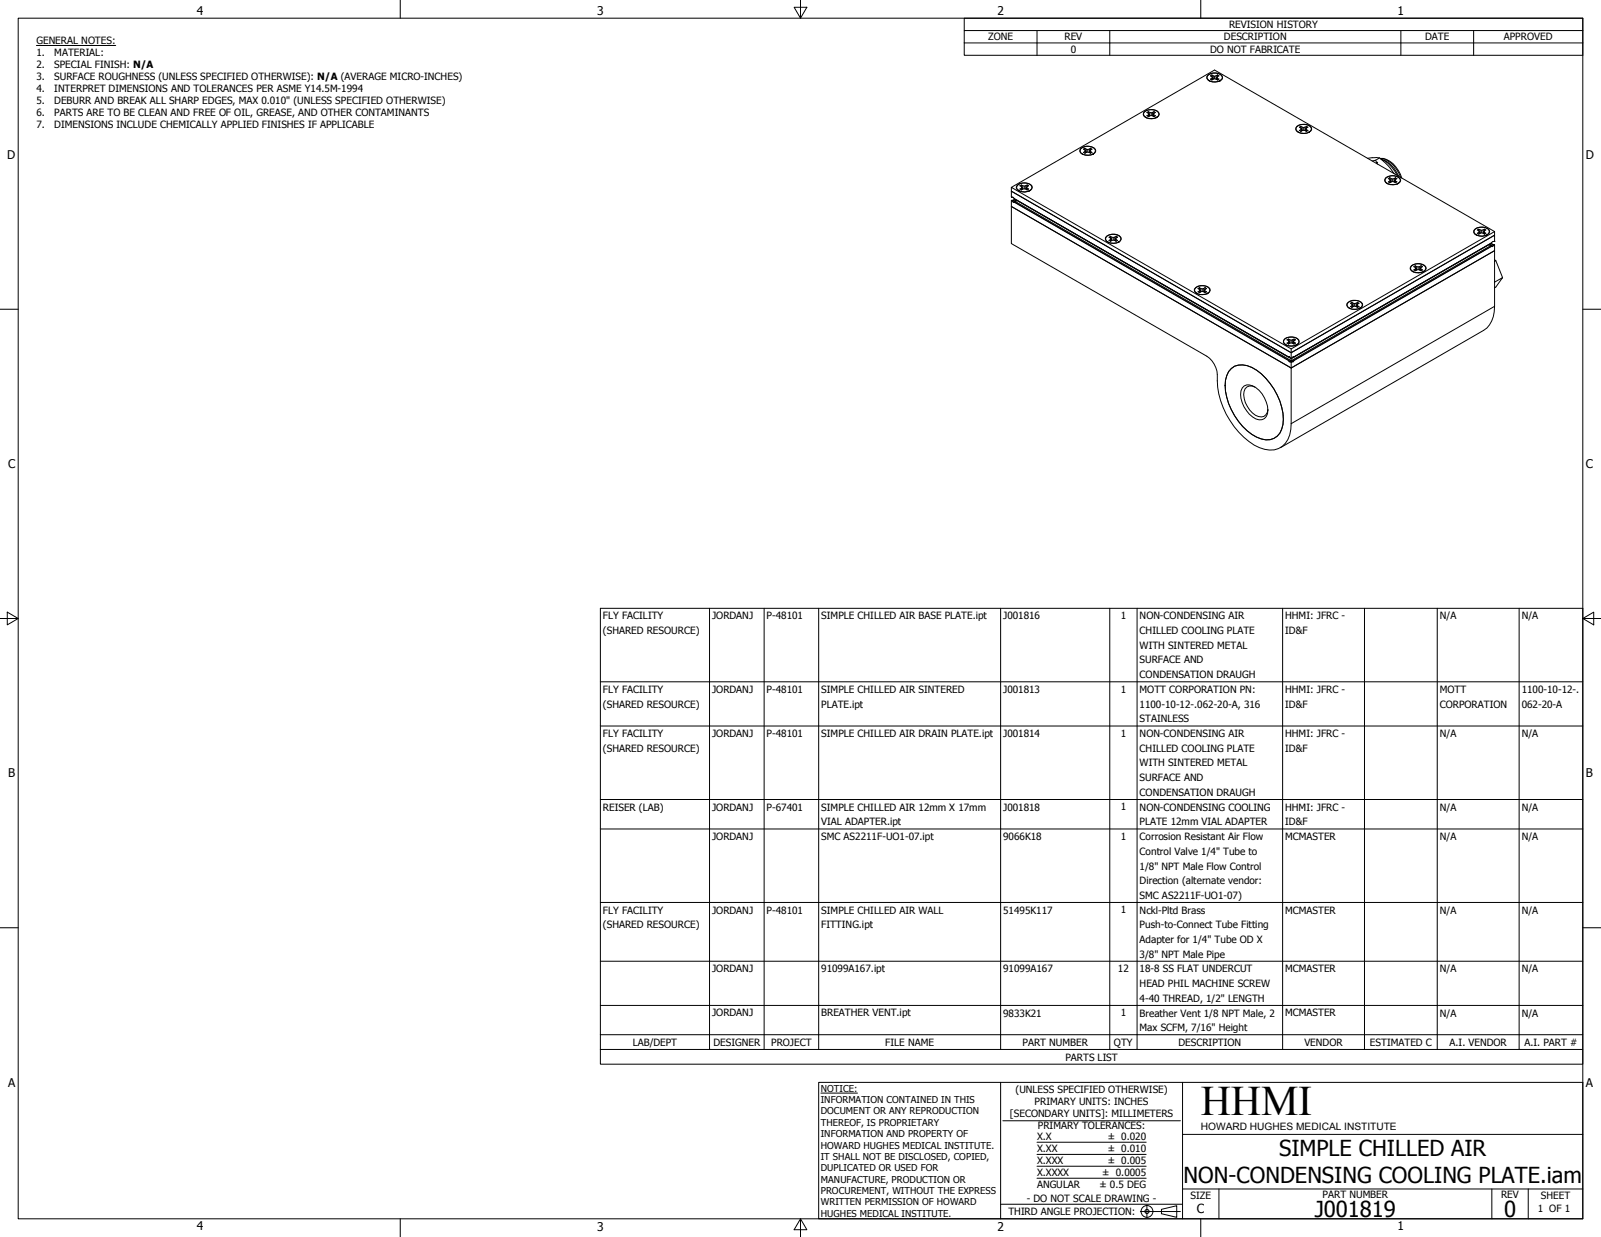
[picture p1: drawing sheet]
<svg xmlns="http://www.w3.org/2000/svg" width="559mm" height="432mm" viewBox="0 0 559 432" stroke-linecap="round" stroke-linejoin="round" font-family="sans-serif">
<defs><g id="words">
<text font-size="14.7" x="419.1" y="389.2">HHMI</text>
<g font-size="7.7">
<text x="446.5" y="403.7">SIMPLE CHILLED AIR</text>
<text x="413.1" y="412.9">NON-CONDENSING COOLING PLATE.iam</text>
<text x="458.9" y="424.8">J001819</text>
<text x="525" y="424.7">0</text>
</g>
<text font-size="4.4" x="417.8" y="423.5">C</text>
<g font-size="4.2">
<text x="68.7" y="5.3">4</text>
<text x="208.4" y="5.3">3</text>
<text x="348.1" y="5.3">2</text>
<text x="487.8" y="5.3">1</text>
<text x="2.5" y="55.5">D</text>
<text x="553.5" y="55.5">D</text>
<text x="2.8" y="163.4">C</text>
<text x="553.5" y="163.4">C</text>
<text x="2.9" y="271.4">B</text>
<text x="553.5" y="271.4">B</text>
<text x="2.8" y="379.3">A</text>
<text x="553.5" y="379.3">A</text>
<text x="68.7" y="429.5">4</text>
<text x="208.4" y="429.6">3</text>
<text x="348.1" y="429.6">2</text>
<text x="487.8" y="429.5">1</text>
</g>
<text font-size="3.6" x="419.1" y="394.3">HOWARD HUGHES MEDICAL INSTITUTE</text>
<g font-size="3.5">
<text x="429" y="9.8">REVISION HISTORY</text>
<text x="12.7" y="15.3">GENERAL NOTES:</text>
<text x="344.9" y="14.1">ZONE</text>
<text x="371.5" y="14.1">REV</text>
<text x="427.2" y="14.1">DESCRIPTION</text>
<text x="497.4" y="14.1">DATE</text>
<text x="524.9" y="14.1">APPROVED</text>
<text x="12.7" y="19.5">1.</text>
<text x="12.7" y="23.7">2.</text>
<text x="18.9" y="19.5">MATERIAL:</text>
<text x="18.9" y="23.7">SPECIAL FINISH: N/A</text>
<text x="373.7" y="18.4">0</text>
<text x="422.4" y="18.4">DO NOT FABRICATE</text>
<text x="12.7" y="27.8">3.</text>
<text x="18.9" y="27.8">SURFACE ROUGHNESS (UNLESS SPECIFIED OTHERWISE): N/A (AVERAGE MICRO-INCHES)</text>
<text x="12.7" y="32">4.</text>
<text x="18.9" y="32">INTERPRET DIMENSIONS AND TOLERANCES PER ASME Y14.5M-1994</text>
<text x="12.7" y="36.2">5.</text>
<text x="12.7" y="40.4">6.</text>
<text x="18.9" y="36.2">DEBURR AND BREAK ALL SHARP EDGES, MAX 0.010&quot; (UNLESS SPECIFIED OTHERWISE)</text>
<text x="18.9" y="40.4">PARTS ARE TO BE CLEAN AND FREE OF OIL, GREASE, AND OTHER CONTAMINANTS</text>
<text x="12.7" y="44.6">7.</text>
<text x="18.9" y="44.6">DIMENSIONS INCLUDE CHEMICALLY APPLIED FINISHES IF APPLICABLE</text>
<text x="210.4" y="216.2">FLY FACILITY</text>
<text x="210.4" y="221.4">(SHARED RESOURCE)</text>
<text x="248.5" y="216.2">JORDANJ</text>
<text x="267.6" y="216.2">P-48101</text>
<text x="286.6" y="216.2">SIMPLE CHILLED AIR BASE PLATE.ipt</text>
<text x="350.1" y="216.2">J001816</text>
<text x="391.2" y="216.2">1</text>
<text x="397.8" y="216.2">NON-CONDENSING AIR</text>
<text x="397.8" y="221.4">CHILLED COOLING PLATE</text>
<text x="448.6" y="216.2">HHMI: JFRC -</text>
<text x="448.6" y="221.4">ID&amp;F</text>
<text x="502.5" y="216.2">N/A</text>
<text x="531.1" y="216.2">N/A</text>
<text x="397.8" y="226.5">WITH SINTERED METAL</text>
<text x="397.8" y="231.6">SURFACE AND</text>
<text x="397.8" y="236.7">CONDENSATION DRAUGH</text>
<text x="210.4" y="241.9">FLY FACILITY</text>
<text x="248.5" y="241.9">JORDANJ</text>
<text x="267.6" y="241.9">P-48101</text>
<text x="286.6" y="241.9">SIMPLE CHILLED AIR SINTERED</text>
<text x="350.1" y="241.9">J001813</text>
<text x="391.2" y="241.9">1</text>
<text x="397.8" y="241.9">MOTT CORPORATION PN:</text>
<text x="448.6" y="241.9">HHMI: JFRC -</text>
<text x="502.5" y="241.9">MOTT</text>
<text x="531.1" y="241.9">1100-10-12-.</text>
<text x="210.4" y="247">(SHARED RESOURCE)</text>
<text x="286.6" y="247">PLATE.ipt</text>
<text x="397.8" y="247">1100-10-12-.062-20-A, 316</text>
<text x="448.6" y="247">ID&amp;F</text>
<text x="502.5" y="247">CORPORATION</text>
<text x="531.1" y="247">062-20-A</text>
<text x="210.4" y="257.3">FLY FACILITY</text>
<text x="248.5" y="257.3">JORDANJ</text>
<text x="267.6" y="257.3">P-48101</text>
<text x="286.6" y="257.3">SIMPLE CHILLED AIR DRAIN PLATE.ipt</text>
<text x="350.1" y="257.3">J001814</text>
<text x="391.2" y="257.2">1</text>
<text x="397.8" y="252.2">STAINLESS</text>
<text x="397.8" y="257.3">NON-CONDENSING AIR</text>
<text x="448.6" y="257.3">HHMI: JFRC -</text>
<text x="502.5" y="257.3">N/A</text>
<text x="531.1" y="257.3">N/A</text>
<text x="210.4" y="262.4">(SHARED RESOURCE)</text>
<text x="397.8" y="262.4">CHILLED COOLING PLATE</text>
<text x="448.6" y="262.4">ID&amp;F</text>
<text x="397.8" y="267.5">WITH SINTERED METAL</text>
<text x="397.8" y="272.7">SURFACE AND</text>
<text x="397.8" y="277.8">CONDENSATION DRAUGH</text>
<text x="210.4" y="283">REISER (LAB)</text>
<text x="248.5" y="283">JORDANJ</text>
<text x="267.6" y="283">P-67401</text>
<text x="286.6" y="283">SIMPLE CHILLED AIR 12mm X 17mm</text>
<text x="350.1" y="283">J001818</text>
<text x="391.2" y="282.9">1</text>
<text x="397.8" y="283">NON-CONDENSING COOLING</text>
<text x="448.6" y="283">HHMI: JFRC -</text>
<text x="502.5" y="283">N/A</text>
<text x="531.1" y="283">N/A</text>
<text x="248.5" y="293.2">JORDANJ</text>
<text x="286.6" y="288.1">VIAL ADAPTER.ipt</text>
<text x="286.6" y="293.2">SMC AS2211F-UO1-07.ipt</text>
<text x="350.1" y="293.2">9066K18</text>
<text x="391.2" y="293.2">1</text>
<text x="397.8" y="288.1">PLATE 12mm VIAL ADAPTER</text>
<text x="397.8" y="293.2">Corrosion Resistant Air Flow</text>
<text x="448.6" y="288.1">ID&amp;F</text>
<text x="448.6" y="293.2">MCMASTER</text>
<text x="502.5" y="293.2">N/A</text>
<text x="531.1" y="293.2">N/A</text>
<text x="397.8" y="298.4">Control Valve 1/4&quot; Tube to</text>
<text x="397.8" y="303.5">1/8&quot; NPT Male Flow Control</text>
<text x="397.8" y="308.6">Direction (alternate vendor:</text>
<text x="397.8" y="313.8">SMC AS2211F-UO1-07)</text>
<text x="210.4" y="318.9">FLY FACILITY</text>
<text x="210.4" y="324">(SHARED RESOURCE)</text>
<text x="248.5" y="318.9">JORDANJ</text>
<text x="267.6" y="318.9">P-48101</text>
<text x="286.6" y="318.9">SIMPLE CHILLED AIR WALL</text>
<text x="286.6" y="324">FITTING.ipt</text>
<text x="350.1" y="318.9">51495K117</text>
<text x="391.2" y="318.8">1</text>
<text x="397.8" y="318.9">Nckl-Pltd Brass</text>
<text x="448.6" y="318.9">MCMASTER</text>
<text x="502.5" y="318.9">N/A</text>
<text x="531.1" y="318.9">N/A</text>
<text x="397.8" y="324">Push-to-Connect Tube Fitting</text>
<text x="397.8" y="329.2">Adapter for 1/4&quot; Tube OD X</text>
<text x="397.8" y="334.3">3/8&quot; NPT Male Pipe</text>
<text x="248.5" y="339.4">JORDANJ</text>
<text x="286.6" y="339.4">91099A167.ipt</text>
<text x="350.1" y="339.4">91099A167</text>
<text x="390.2" y="339.4">12</text>
<text x="397.8" y="339.4">18-8 SS FLAT UNDERCUT</text>
<text x="448.6" y="339.4">MCMASTER</text>
<text x="502.5" y="339.4">N/A</text>
<text x="531.1" y="339.4">N/A</text>
<text x="397.8" y="344.6">HEAD PHIL MACHINE SCREW</text>
<text x="397.8" y="349.7">4-40 THREAD, 1/2&quot; LENGTH</text>
<text x="248.5" y="354.8">JORDANJ</text>
<text x="286.6" y="354.8">BREATHER VENT.ipt</text>
<text x="350.1" y="354.8">9833K21</text>
<text x="391.2" y="354.8">1</text>
<text x="397.8" y="354.8">Breather Vent 1/8 NPT Male, 2</text>
<text x="397.8" y="360">Max SCFM, 7/16&quot; Height</text>
<text x="448.6" y="354.8">MCMASTER</text>
<text x="502.5" y="354.8">N/A</text>
<text x="531.1" y="354.8">N/A</text>
<text x="220.9" y="365.1">LAB/DEPT</text>
<text x="249" y="365.1">DESIGNER</text>
<text x="269.2" y="365.1">PROJECT</text>
<text x="309" y="365.1">FILE NAME</text>
<text x="356.9" y="365.1">PART NUMBER</text>
<text x="388.8" y="365.1">QTY</text>
<text x="411.3" y="365.1">DESCRIPTION</text>
<text x="455.3" y="365.1">VENDOR</text>
<text x="478.2" y="365.1">ESTIMATED C</text>
<text x="506" y="365.1">A.I. VENDOR</text>
<text x="532.1" y="365.1">A.I. PART #</text>
<text x="371.9" y="370.2">PARTS LIST</text>
<text x="354.5" y="381.6">(UNLESS SPECIFIED OTHERWISE)</text>
<text x="352.5" y="390">[SECONDARY UNITS]: MILLIMETERS</text>
<text x="361.1" y="385.8">PRIMARY UNITS: INCHES</text>
<text x="362.3" y="394.1">PRIMARY TOLERANCES:</text>
<text x="361.9" y="397.9">X.X</text>
<text x="386.7" y="398">± 0.020</text>
<text x="361.9" y="402.1">X.XX</text>
<text x="361.9" y="406.3">X.XXX</text>
<text x="386.7" y="402.1">± 0.010</text>
<text x="386.7" y="406.3">± 0.005</text>
<text x="361.9" y="410.5">X.XXXX</text>
<text x="384.7" y="410.5">± 0.0005</text>
<text x="358.4" y="419.7">- DO NOT SCALE DRAWING -</text>
<text x="361.9" y="414.6">ANGULAR</text>
<text x="383.8" y="414.7">± 0.5 DEG</text>
<text x="415.5" y="418.4">SIZE</text>
<text x="461.6" y="418.3">PART NUMBER</text>
<text x="523.9" y="418.3">REV</text>
<text x="537.8" y="418.4">SHEET</text>
<text x="352" y="424.2">THIRD ANGLE PROJECTION:</text>
<text x="536.7" y="423.2">1 OF 1</text>
</g>
<g font-size="3.3">
<text x="286.5" y="381.1">NOTICE:</text>
<text x="286.5" y="385">INFORMATION CONTAINED IN THIS</text>
<text x="286.5" y="389">DOCUMENT OR ANY REPRODUCTION</text>
<text x="286.5" y="392.9">THEREOF, IS PROPRIETARY</text>
<text x="286.5" y="396.9">INFORMATION AND PROPERTY OF</text>
<text x="286.5" y="400.9">HOWARD HUGHES MEDICAL INSTITUTE.</text>
<text x="286.5" y="404.9">IT SHALL NOT BE DISCLOSED, COPIED,</text>
<text x="286.5" y="408.9">DUPLICATED OR USED FOR</text>
<text x="286.5" y="412.8">MANUFACTURE, PRODUCTION OR</text>
<text x="286.5" y="416.8">PROCUREMENT, WITHOUT THE EXPRESS</text>
<text x="286.5" y="420.8">WRITTEN PERMISSION OF HOWARD</text>
<text x="286.5" y="424.8">HUGHES MEDICAL INSTITUTE.</text>
</g>
</g></defs>
<!-- layer: Visible (ANSI) -->
<g fill="none" stroke="#000" stroke-width=".35">
<path d="M399.5 38.9a3.8 3.8 0 0 1 4.9 .4l.2 .6a3.4 3.4 0 0 1-5.6 .2zM421.6 26.2a3.8 3.8 0 0 1 5 .3l.1 .6a2.29 2.29 0 0 1-2.6 1.5 2.63 2.63 0 0 1-2.9-1.3zM377.4 51.7a4 4 0 0 1 4.9 .4 1.56 1.56 0 0 1-1.5 2 3.5 3.5 0 0 1-3.9-1.3zM452.7 44.1a3.8 3.8 0 0 1 4.9 .3l.2 .7a3.4 3.4 0 0 1-5.6 .1zM353 65.4v1.3l97.7 56.4M353 66.7v2.1M353.2 68.8l.6 .2 .1 .3M355.2 64.5a3.9 3.9 0 0 1 5 .4l.1 .6a2.8 2.8 0 0 1-3.7 1.4 1.71 1.71 0 0 1-1.8-1.9zM483.7 62a4 4 0 0 1 5 .4l.2 .6a3.4 3.4 0 0 1-5.6 .1zM514.9 79.9a3.9 3.9 0 0 1 4.9 .4l.1 .6a2.8 2.8 0 0 1-3.6 1.5 1.63 1.63 0 0 1-1.9-1.9zM386.3 82.4a3.8 3.8 0 0 1 4.9 .5 1.56 1.56 0 0 1-1.5 1.9 3.3 3.3 0 0 1-3.9-1.2v-.6zM492.7 92.7a3.8 3.8 0 0 1 4.9 .5 1.56 1.56 0 0 1-1.5 1.9 3.5 3.5 0 0 1-3.9-1.2z"/>
<path d="M521.5 85.5h.2M521.5 85.5l-.7 .6-.2-.1-68.9 39.9-.4 .4h-.5M521.5 85.5h.1M521.7 85.5v2l-71 41v19.4M521.7 80.8l-71 41-97.7-56.4 70.9-41 97.8 56.4v1.3M521.7 82.1l-71 41v-1.3M521.7 98.4l2.7-1.5-2.3 3.3-.4 .3M521.7 90.7l.4 .3-.4 .2M521.7 85.5h-.2M521.7 82.1v2.1M522.1 91l2.3 5.9M417.3 100.4a3.9 3.9 0 0 1 5 .4 1.56 1.56 0 0 1-1.5 1.9 3.4 3.4 0 0 1-3.9-1.2v-.6z"/>
<path d="M448.4 118.3a3.9 3.9 0 0 1 4.9 .4l.2 .6a2.96 2.96 0 0 1-3.7 1.5 1.68 1.68 0 0 1-1.8-1.9zM470.5 105.5a3.9 3.9 0 0 1 5 .4 1.56 1.56 0 0 1-1.5 2 3.4 3.4 0 0 1-3.9-1.2v-.7zM429.8 128.7a7.1 7.1 0 0 1 8.8 .5 22 22 0 0 1 9.2 18.9 5.6 5.6 0 0 1-7.6 5.1 20.4 20.4 0 0 1-12-14.5 9.9 9.9 0 0 1 1.6-10zM434.2 134.7a3.7 3.7 0 0 1 4.1 .6 10.3 10.3 0 0 1 4.1 9.1 2.97 2.97 0 0 1-2.2 2.2 2.97 2.97 0 0 1-3-1.1 10.1 10.1 0 0 1-4.1-9zM438 135.1a2.55 2.55 0 0 0-2.9 0 2.55 2.55 0 0 0-1 2.7 9.1 9.1 0 0 0 5.2 7.6 2.41 2.41 0 0 0 3.2-2.5M449.7 125.9l-96.7-55.9v2.1l97.7 56.4-.2-2.2"/>
</g>
<!-- layer: Visible Narrow (ANSI) -->
<g fill="none" stroke="#000" stroke-width=".35">
<path d="M399.4 39.2a3.7 3.7 0 0 1 5 .2 1.56 1.56 0 0 1-1.4 1.9 2.76 2.76 0 0 1-3.9-1.6zM400.8 39l-.5 .2 .7 .6-.7 .6 .5 .3a1.46 1.46 0 0 1 2 0M400.8 39l1 .4 .5-.2M400.8 39l-.1 .5M400.9 39.4l.4 .9M401 39.8l.1 .8M401.3 39.2v1.1M401.8 39.4v.9M402.3 39.2v1.1M402.6 39.8l-.1 .8M402.7 39.4l-.4 .9M402.8 39l.5 .2-.7 .6 .7 .6-.5 .3"/>
<path d="M402.8 39v.5M402.8 39l-.5 .2M421.5 26.4a3.6 3.6 0 0 1 5 .3l.2 .5a3.4 3.4 0 0 1-5.3 .2l-.1-.5zM421.8 28l.5 .3M423 26.2l-.5 .3 .7 .6-.7 .5 .5 .3a1.31 1.31 0 0 1 1.9 0l.5-.3-.6-.5 .6-.6-.5-.3M423 26.2l.9 .4 .5-.1M423 26.2l-.1 .5M423 27.4v.5M423 26.7l.4 .8M423.2 27.1v.6M423.2 27.6l.1 .1M423.4 27.5l.1 .1"/>
<path d="M423.5 26.5l-.1 1M423.9 26.6v.9M424.4 26.5l.1 1M424.5 27.5l-.1 .1M424.8 27.1l-.1 .6M424.9 26.7l-.4 .8M424.9 26.2l.1 .5M424.9 26.2l-.5 .3M424.9 27.4v.5M425.8 28.1l-.2 .3M426.1 28l-.5 .3M377.2 52a3.5 3.5 0 0 1 5.1 .3 1.54 1.54 0 0 1-1.5 1.7 3.7 3.7 0 0 1-3.7-1z"/>
<path d="M377.5 53.6l.5 .3M378.7 51.8l-.6 .3 .7 .5-.7 .6 .6 .3a1.46 1.46 0 0 1 1.9 0M378.7 51.8l1 .4 .5-.1M378.7 51.8l-.1 .5M378.7 52.9v.6M378.7 52.3l.4 .8M378.8 52.6l.1 .6M379.1 53.1l.1 .1M379.2 52.1l-.1 1M379.7 52.2v.9M380.2 52.1v1M380.2 53.1l-.1 .1"/>
<path d="M380.4 52.6v.7M380.6 52.3l-.4 .8M380.6 51.8l.5 .3-.7 .5 .7 .6-.5 .3M380.6 51.8l.1 .5M380.6 51.8l-.4 .3M380.7 52.9l-.1 .6M381.6 53.7l-.3 .3M381.8 53.6l-.5 .3M399.7 40.8l.4 .3M400.8 40.1l.1 .6M401.1 40.4v.1M401.3 40.3l.1 .1"/>
<path d="M402.3 40.3v.1M402.8 40.1v.6M403.7 41l-.3 .1M403.9 40.8l-.4 .3M452.6 44.3a3.7 3.7 0 0 1 5 .3 1.56 1.56 0 0 1-1.4 1.8 2.76 2.76 0 0 1-3.9-1.6zM452.9 45.9l.4 .4M454 44.1l-.5 .3 .7 .6-.7 .5 .5 .3a1.46 1.46 0 0 1 2 0M454 44.1l1 .4 .5-.1M454 44.1v.5M454 45.3l.1 .5M454.1 44.6l.4 .8M454.2 45l.1 .7"/>
<path d="M454.3 45.6v.1M454.5 45.4l.1 .1M454.5 44.4v1M455 44.5v1M455.5 44.4v1M455.5 45.4v.1M455.8 45l-.1 .7M455.9 44.6l-.4 .8M456 44.1l.5 .3-.7 .6 .7 .5-.5 .3M456 44.1l.1 .5M456 44.1l-.5 .3M456 45.3v.5"/>
<path d="M456.9 46.1l-.3 .2M457.1 45.9l-.4 .4M477.3 55.2l1.6-.1a4.5 4.5 0 0 1 4.6 1.7l3.1 3.8M480.1 55.9l-1.2 .3M480.1 55.9l.7 1.4M480.4 56.6h.1M480.5 56.8h.1M481.5 55.1l-1.4 .8M481.8 55.4a6.9 6.9 0 0 1 5.6 3.6l1.5 3M481.8 55.3a7.9 7.9 0 0 1 7 5.5l.5 1.4M482 55.6a10.7 10.7 0 0 1 5.7 5.6M482.5 55.8a9.8 9.8 0 0 1 5.7 5.7"/>
<path d="M353 72.1l97.7 56.4 71-41v19.4l-71 41a8.3 8.3 0 0 1-5.9 9.1 13.5 13.5 0 0 1-10.7-4.3 29.3 29.3 0 0 1-9.3-23.2 8.6 8.6 0 0 0-3.6-5.2l-68.2-39.3zM353 66.7l97.7 56.4v2.1M353 68.8h.2zM353.2 68.8h.1M353.2 70h.1M353.2 69.9l.1 .1M353.2 69.9l-.1 .1M353.2 70h-.2M353.2 69.9h.4M353.3 70l.9 .2M353.6 69.9l.5-.4 .3 .6M353.6 69.9l.6 .3"/>
<path d="M354 69.3l95.7 55.3M354.1 70.5l95.7 55.2M354.1 70.5h-.2M354.1 69.5h.1M354.1 69.4l-.1 .1M354.2 70.2l-.6 .3M354.2 70.2l.2 .1M354.4 70.4l-.3 .1M354.4 70.4l96.1 55.4M354.4 70.1v.3M354.9 69.8l-.5 .3M355 70l95.7 55.2v.7"/>
<path d="M355 70l-.6 .3M355 69.9v.1M355.1 64.8a3.6 3.6 0 0 1 5 .2 1.48 1.48 0 0 1-1.5 1.8 3.5 3.5 0 0 1-3.7-1zM355.4 66.4l.5 .3M356.5 64.6l-.5 .2 .7 .6-.7 .6 .5 .3a1.55 1.55 0 0 1 2 0l.5-.3-.7-.6 .7-.6-.5-.2M356.5 64.6l1 .4 .5-.2M356.5 64.6l-.1 .5M356.5 65.7l.1 .6M356.6 65l.3 .8M356.7 65.4v.6M356.9 65.8l.2 .2M357 64.8l-.1 1"/>
<path d="M357.5 65v.9M358 64.8l.1 1M358.1 65.8l-.2 .2M358.3 65.4l-.1 .7M358.5 65l-.4 .8M358.5 64.6l.1 .5M358.5 64.6l-.5 .2M358.5 65.7v.6M359.4 66.5l-.3 .2M359.6 66.4l-.4 .3M483.6 62.3a3.5 3.5 0 0 1 5.1 .2 1.54 1.54 0 0 1-1.5 1.8 3.7 3.7 0 0 1-3.7-1zM483.9 63.9l.5 .3"/>
<path d="M485.1 62l-.5 .4 .7 .5-.7 .6 .5 .3a1.46 1.46 0 0 1 1.9 0M485.1 62l1 .5 .5-.1M485.1 62l-.1 .6M485.1 63.2v.6M485.1 62.5l.4 .9M485.3 62.9v.7M485.3 63.5l.1 .1M485.5 63.4l.1 .1M485.6 62.4l-.1 1M486.1 62.5v.9M486.6 63.4l-.1 .1M486.6 62.4v1"/>
<path d="M486.9 62.9l-.1 .7M487 62.5l-.4 .9M487 62l.6 .4-.7 .5 .7 .6-.6 .3M487 62l.2 .6M487 62l-.4 .4M487.1 63.2l-.1 .6M488 64l-.3 .3M488.2 63.9l-.5 .3M386.1 82.7a3.6 3.6 0 0 1 5.1 .2 1.46 1.46 0 0 1-1.5 1.9 2.76 2.76 0 0 1-3.8-1.6zM386.5 84.3l.4 .3M387.5 83.6l.1 .6M387.6 82.5l-.5 .3 .7 .6-.7 .5 .5 .3"/>
<path d="M387.6 82.5l.4 .3h1.1M387.6 82.5l-.1 .6M387.6 83l.4 .8M387.8 83.4l.1 .7M387.9 83.9v.1M388 83.8l.1 .1M388 82.8v1M388.6 82.9v.9M389.1 82.8v1M389.1 83.8l-.1 .1M389.4 83.4l-.1 .7M389.5 83l-.4 .8"/>
<path d="M389.6 82.5l.5 .3-.7 .6 .7 .5-.5 .3a1.46 1.46 0 0 0-2 0M389.6 82.5v.6M389.6 82.5l-.5 .3M389.6 83.6l-.1 .6M390.7 84.3l-.5 .3 .3-.1M492.6 93a3.6 3.6 0 0 1 5 .2 1.56 1.56 0 0 1-1.5 1.9 2.76 2.76 0 0 1-3.8-1.6zM492.9 94.6l.4 .3M494 92.8l-.5 .3 .7 .6-.7 .5 .5 .3a1.55 1.55 0 0 1 2 0M494 92.8l.5 .3h1M494 92.8l-.1 .5M494 93.9v.6M494 93.3l.4 .8"/>
<path d="M494.2 93.7l.1 .5M494.4 94.1l.1 .1M494.5 93.1l-.1 1M495 93.2v.9M495.5 93.1l.1 1M495.6 94.1l-.2 .1M495.8 93.7l-.1 .7M495.9 93.3l-.3 .8M496 92.8l.5 .3-.7 .6 .7 .5-.5 .3M496 92.8l.1 .5M496 92.8l-.5 .3M496 93.9l-.1 .6"/>
<path d="M496.9 94.7l-.3 .2M497.1 94.6l-.5 .3M514.7 80.2a3.7 3.7 0 0 1 5 .3 1.48 1.48 0 0 1-1.4 1.7 3.5 3.5 0 0 1-3.8-.9zM515 81.8l.5 .4M516.1 80l-.5 .3 .7 .5-.7 .6 .5 .3a1.31 1.31 0 0 1 2 0M516.1 80l1 .4 .6-.1M516.1 80v.5M516.1 81.2l.1 .5M516.2 80.5l.4 .8M516.3 80.8l.1 .6M516.6 81.3l.1 .1M516.6 80.3v1"/>
<path d="M517.1 80.4v.9M517.7 80.3v1M517.7 81.3l-.1 .1M517.9 80.8l-.1 .7M518.1 80l.5 .3-.7 .5 .7 .6-.5 .3M518.1 80l.1 .5M518.1 80l-.4 .3M518.1 80.5l-.4 .8M518.2 81.2l-.1 .5M519 82l-.3 .2M519.2 81.8l-.4 .4M519.7 85.4l1.3 .6"/>
<path d="M519.7 85.4l-69 39.8M519.7 85.3v.1M519.7 85.3l.6 .2M520.3 85.8l.3 .2M520.3 85.5v.3M520.3 85.8l-69.4 40M520.4 84.9h.2M520.5 84.8l.1 .1M520.6 85.9l-69.1 39.8M521 85.3l-.4-.4-.3 .6M521.4 85.4l.1 .1M521.5 85.3l-1.1 .4 1-.3"/>
<path d="M521.5 84.3h.1M521.5 84.3l-69.8 40.3M521.5 85.3l-.1 .1M521.5 85.3l.1 .2M521.6 84.2h.1M521.7 84.2l-.2 .1M521.7 82.1l-71 41M417.2 100.6a3.6 3.6 0 0 1 5 .3l.1 .5a3.3 3.3 0 0 1-4.9 .8l-.4-.5zM417.5 102.2l.5 .4M418.6 101.6l.1 .5M418.7 100.4l-.6 .3 .7 .6-.7 .6 .6 .3a1.31 1.31 0 0 1 1.9 0l.5-.3-.7-.6 .7-.6-.5-.3M418.7 100.4l.9 .4 .5-.1"/>
<path d="M418.7 100.4l-.2 .6M418.7 100.9l.4 .8M418.8 101.3l.1 .7M418.9 101.9l.1 .1M419.1 100.7v1M419.1 101.7l.1 .2M419.6 100.8v.9M420.1 100.7l.1 1M420.2 101.7l-.1 .2M420.4 101.3v.7M420.6 100.9l-.4 .8M420.6 100.4l.1 .6"/>
<path d="M420.6 100.4l-.5 .3M420.6 101.6v.5M421.5 102.4l-.2 .2M421.8 102.2l-.5 .4M448.2 118.6a3.6 3.6 0 0 1 5.1 .2 1.46 1.46 0 0 1-1.5 1.8 2.73 2.73 0 0 1-3.8-1.5zM449.7 118.4l-.5 .2 .7 .6-.7 .6 .5 .3M449.7 118.4l1 .3 .5-.1M449.7 118.4l-.1 .5M449.7 119.5v.6M449.8 118.8l.4 .8M449.9 119.2l.1 .8M450 119.8v.1"/>
<path d="M450.2 119.6v.2M450.2 118.6v1M450.7 118.7v1M451.2 118.6v1M451.2 119.6l-.1 .2M451.5 119.2l-.1 .8M451.6 118.8l-.4 .8M451.7 118.4l.5 .2-.7 .6 .7 .6-.5 .3M451.7 118.4v.5M451.7 118.4l-.5 .2M451.7 119.5l-.1 .6M470.4 105.8a3.6 3.6 0 0 1 5 .2l.1 .6a3.3 3.3 0 0 1-4.9 .7l-.4-1z"/>
<path d="M470.7 107.4l.5 .3M471.8 106.7l.1 .6M471.9 105.5l-.5 .4 .7 .5-.7 .6 .5 .3a1.31 1.31 0 0 1 1.9 0l.5-.3-.7-.6 .7-.5-.5-.4M471.9 105.5l.9 .5 .5-.1M471.9 105.5l-.2 .6M471.9 106l.3 .9M472.1 106.4v.6M472.2 106.9l.2 .1M472.3 105.9l-.1 1M472.8 106v.9M473.3 105.9l.1 1M473.4 106.9l-.1 .1"/>
<path d="M473.6 106.4l-.1 .7M473.8 106l-.4 .9M473.8 105.5l.1 .6M473.8 105.5l-.5 .4M473.8 106.7v.6M474.7 107.5l-.2 .3M475 107.4l-.5 .3M521.7 106.9a9.3 9.3 0 0 1-3.9 8.4l-70.9 41M448.6 120.2l.4 .3M449.7 120.1a1.46 1.46 0 0 1 2 0M449.9 124.5l-.2 .1h.4l.6 .6M450.1 126.3l.6-.4v.4z"/>
<path d="M450.5 125l.2 .2M450.6 126.3h.1M450.7 125.9l-.9-.2v.5l.3 .1M450.7 126.3h.1zM450.7 125.9h1M450.7 125.9l.6 .4M450.7 126.2l.1 .1M450.8 125l-.1 .2M451.4 124.5l.3 .1-.2-.1-.7 .5M452.8 120.2l-.5 .3 .3-.2"/>
</g>
<!-- layer: Symbol (ANSI) -->
<g fill="none" stroke="#000" stroke-width=".35">
<path d="M12.7 15.9h27.7M336.5 10.7v-4.4h215.9v4.4M336.5 15h215.9M361.9 10.7v8.6M387.3 10.7v8.6M488.9 10.7v8.6M514.3 10.7v8.6M552.4 10.7h-215.9v4.3M552.4 10.7v8.6h-215.9v-4.3M247.6 212.3v154M266.7 212.3v154M285.8 212.3v154"/>
<path d="M349.2 212.3v154M387.3 212.3v154M396.9 212.3v154M447.7 212.3v154M476.2 212.3v154M501.6 212.3v154M530.2 212.3v154M209.5 238h342.9M209.5 253.4h342.9M209.5 279.1h342.9M209.5 289.4h342.9M209.5 315h342.9"/>
<path d="M209.5 335.5h342.9M209.5 351h342.9M209.5 361.2h342.9v-148.9h-342.9v154M209.5 366.3v5.2h342.9v-5.2M552.4 361.2v5.1h-342.9"/>
</g>
<!-- layer: Border (ANSI) -->
<g fill="none" stroke="#000" stroke-width=".35">
<path d="M6.3 6.3h546.1v419.1h-546.1zM139.7 0v6.3M277.2 2.5h4.4l-2.2 3.8zM279.4 0v6.3M419.1 0v6.3M0 107.9h6.3M552.4 107.9h6.4M0 215.9h6.3M2.5 213.7l3.8 2.2-3.8 2.2zM552.4 215.9l3.9-2.2v4.4zM552.4 215.9h6.4M0 323.8h6.3"/>
<path d="M552.4 323.8h6.4M139.7 425.4v6.4M279.4 425.4l2.2 3.9h-4.4zM279.4 425.4v6.4M419.1 425.4v6.4"/>
</g>
<!-- layer: Title (ANSI) -->
<g fill="none" stroke="#000" stroke-width=".35">
<path d="M285.8 377.8h266.6v47.6h-266.6zM349.2 377.8v47.6M412.7 377.8v47.6M286.5 381.6h12.8M350 391.2h62M361.9 398.7h38.1M412.7 396h139.7M361.9 411.3h38.1M361.9 407.1h38.1M361.9 403h38.1M412.7 415h139.7M425.4 415v10.4"/>
<path d="M520.7 415v10.4M533.4 415v10.4M349.2 420.4h63.5M398 422.9h14M400.3 420.6v4.6M405.4 422.1l5.3-1.2v4l-5.3-1.2z"/>
<circle cx="400.3" cy="422.9" r="2.06"/>
<circle cx="400.3" cy="422.9" r=".73"/>
</g>
<use href="#words"/>
</svg>
